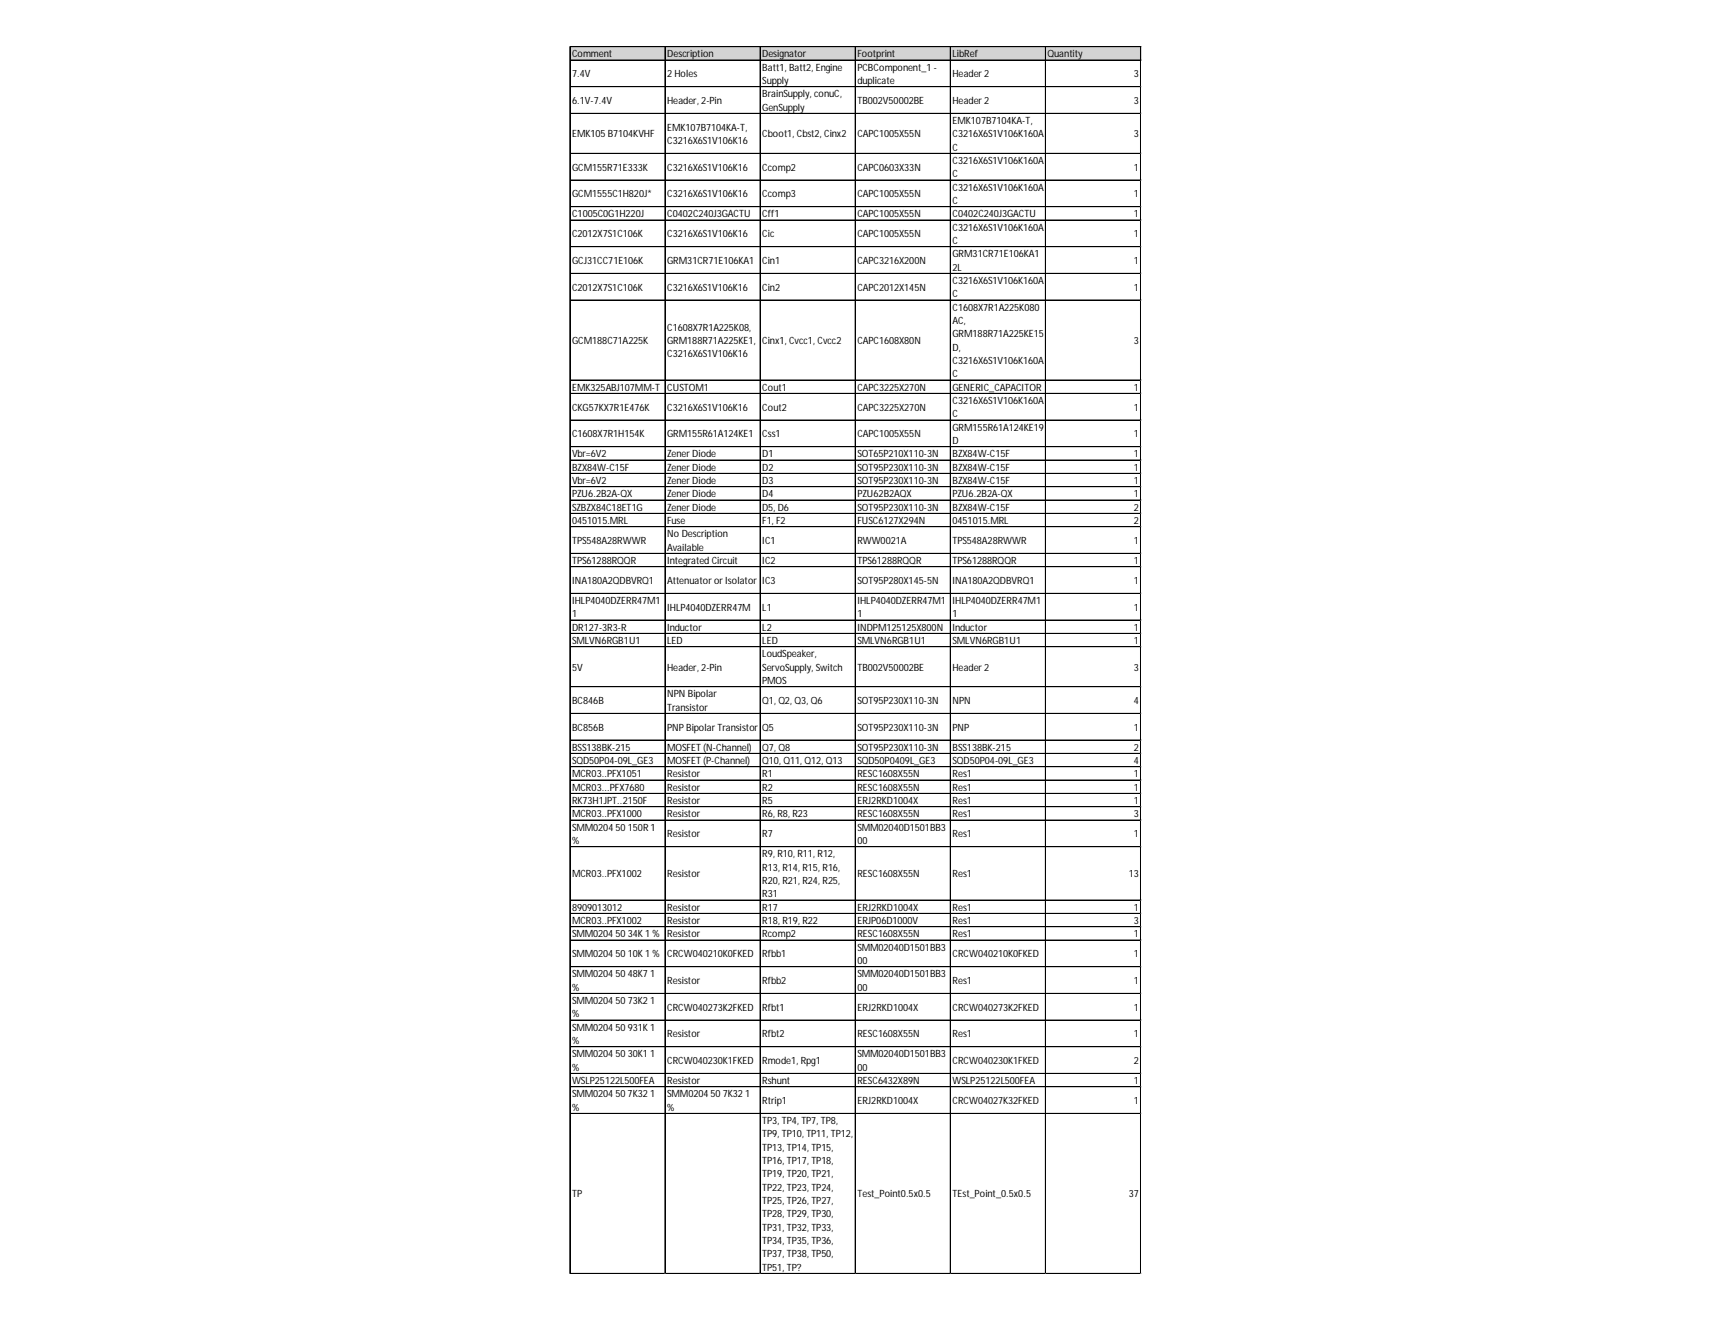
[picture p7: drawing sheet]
<svg xmlns="http://www.w3.org/2000/svg" width="279mm" height="216mm" viewBox="0 0 279 216" stroke-linecap="round" stroke-linejoin="round" font-family="sans-serif">
<defs><g id="words">
<g font-size="1.6">
<text x="93.3" y="9.4">Comment</text>
<text x="108.8" y="9.4">Description</text>
<text x="124.3" y="9.4">Designator</text>
<text x="124.3" y="11.5">Batt1, Batt2, Engine</text>
<text x="139.8" y="9.4">Footprint</text>
<text x="139.8" y="11.5">PCBComponent_1 -</text>
<text x="155.4" y="9.4">LibRef</text>
<text x="170.9" y="9.4">Quantity</text>
<text x="93.3" y="12.6">7.4V</text>
<text x="93.3" y="17">6.1V-7.4V</text>
<text x="108.8" y="12.6">2 Holes</text>
<text x="108.8" y="17">Header, 2-Pin</text>
<text x="124.3" y="13.7">Supply</text>
<text x="124.3" y="15.9">BrainSupply, conuC,</text>
<text x="139.8" y="13.7">duplicate</text>
<text x="139.8" y="17">TB002V50002BE</text>
<text x="155.4" y="12.6">Header2</text>
<text x="155.4" y="17">Header2</text>
<text x="184.9" y="12.6">3</text>
<text x="184.9" y="17">3</text>
<text x="93.3" y="22.4">EMK105 B7104KVHF</text>
<text x="108.8" y="21.3">EMK107B7104KA-T,</text>
<text x="108.8" y="23.5">C3216X6S1V106K16</text>
<text x="124.3" y="18.1">GenSupply</text>
<text x="124.3" y="22.4">Cboot1, Cbst2, Cinx2</text>
<text x="139.8" y="22.4">CAPC1005X55N</text>
<text x="155.4" y="20.2">EMK107B7104KA-T,</text>
<text x="155.4" y="22.4">C3216X6S1V106K160A</text>
<text x="184.9" y="22.4">3</text>
<text x="93.3" y="27.8">GCM155R71E333K</text>
<text x="108.8" y="27.8">C3216X6S1V106K16</text>
<text x="124.3" y="27.8">Ccomp2</text>
<text x="139.8" y="27.8">CAPC0603X33N</text>
<text x="155.4" y="24.6">C</text>
<text x="155.4" y="26.8">C3216X6S1V106K160A</text>
<text x="155.4" y="28.9">C</text>
<text x="184.9" y="27.8">1</text>
<text x="93.3" y="32.2">GCM1555C1H820J*</text>
<text x="93.3" y="35.5">C1005C0G1H220J</text>
<text x="108.8" y="32.2">C3216X6S1V106K16</text>
<text x="108.8" y="35.5">C0402C240J3GACTU</text>
<text x="124.3" y="32.2">Ccomp3</text>
<text x="124.3" y="35.5">Cff1</text>
<text x="139.8" y="32.2">CAPC1005X55N</text>
<text x="139.8" y="35.5">CAPC1005X55N</text>
<text x="155.4" y="31.1">C3216X6S1V106K160A</text>
<text x="155.4" y="33.3">C</text>
<text x="155.4" y="35.5">C0402C240J3GACTU</text>
<text x="184.9" y="32.2">1</text>
<text x="184.9" y="35.5">1</text>
<text x="93.3" y="38.7">C2012X7S1C106K</text>
<text x="108.8" y="38.7">C3216X6S1V106K16</text>
<text x="124.3" y="38.7">Cic</text>
<text x="139.8" y="38.7">CAPC1005X55N</text>
<text x="155.4" y="37.6">C3216X6S1V106K160A</text>
<text x="155.4" y="39.8">C</text>
<text x="155.4" y="42">GRM31CR71E106KA1</text>
<text x="184.9" y="38.7">1</text>
<text x="93.3" y="43.1">GCJ31CC71E106K</text>
<text x="93.3" y="47.4">C2012X7S1C106K</text>
<text x="108.8" y="43.1">GRM31CR71E106KA1</text>
<text x="108.8" y="47.4">C3216X6S1V106K16</text>
<text x="124.3" y="43.1">Cin1</text>
<text x="124.3" y="47.4">Cin2</text>
<text x="139.8" y="43.1">CAPC3216X200N</text>
<text x="139.8" y="47.4">CAPC2012X145N</text>
<text x="155.4" y="44.2">2L</text>
<text x="155.4" y="46.3">C3216X6S1V106K160A</text>
<text x="184.9" y="43.1">1</text>
<text x="184.9" y="47.4">1</text>
<text x="108.8" y="54">C1608X7R1A225K08,</text>
<text x="155.4" y="48.5">C</text>
<text x="155.4" y="50.7">C1608X7R1A225K080</text>
<text x="155.4" y="52.9">AC,</text>
<text x="93.3" y="56.1">GCM188C71A225K</text>
<text x="108.8" y="56.1">GRM188R71A225KE1,</text>
<text x="108.8" y="58.3">C3216X6S1V106K16</text>
<text x="124.3" y="56.1">Cinx1, Cvcc1, Cvcc2</text>
<text x="139.8" y="56.1">CAPC1608X80N</text>
<text x="155.4" y="55">GRM188R71A225KE15</text>
<text x="155.4" y="57.2">D,</text>
<text x="155.4" y="59.4">C3216X6S1V106K160A</text>
<text x="184.9" y="56.1">3</text>
<text x="93.3" y="63.7">EMK325ABJ107MM-T</text>
<text x="108.8" y="63.7">CUSTOM1</text>
<text x="124.3" y="63.7">Cout1</text>
<text x="139.8" y="63.7">CAPC3225X270N</text>
<text x="155.4" y="61.6">C</text>
<text x="155.4" y="63.7">GENERIC_CAPACITOR</text>
<text x="155.4" y="65.9">C3216X6S1V106K160A</text>
<text x="184.9" y="63.7">1</text>
<text x="93.3" y="67">CKG57KX7R1E476K</text>
<text x="93.3" y="71.4">C1608X7R1H154K</text>
<text x="108.8" y="67">C3216X6S1V106K16</text>
<text x="108.8" y="71.4">GRM155R61A124KE1</text>
<text x="124.3" y="67">Cout2</text>
<text x="124.3" y="71.4">Css1</text>
<text x="139.8" y="67">CAPC3225X270N</text>
<text x="139.8" y="71.4">CAPC1005X55N</text>
<text x="155.4" y="68.1">C</text>
<text x="155.4" y="70.3">GRM155R61A124KE19</text>
<text x="184.9" y="67">1</text>
<text x="184.9" y="71.4">1</text>
<text x="93.3" y="74.6">Vbr=6V2</text>
<text x="93.3" y="76.8">BZX84W-C15F</text>
<text x="108.8" y="74.6">ZenerDiode</text>
<text x="108.8" y="76.8">ZenerDiode</text>
<text x="124.3" y="74.6">D1</text>
<text x="124.3" y="76.8">D2</text>
<text x="139.8" y="74.6">SOT65P210X110-3N</text>
<text x="139.8" y="76.8">SOT95P230X110-3N</text>
<text x="155.4" y="72.5">D</text>
<text x="155.4" y="74.6">BZX84W-C15F</text>
<text x="155.4" y="76.8">BZX84W-C15F</text>
<text x="184.9" y="74.6">1</text>
<text x="184.9" y="76.8">1</text>
<text x="93.3" y="79">Vbr=6V2</text>
<text x="93.3" y="81.2">PZU6.2B2A-QX</text>
<text x="93.3" y="83.3">SZBZX84C18ET1G</text>
<text x="108.8" y="79">ZenerDiode</text>
<text x="108.8" y="81.2">ZenerDiode</text>
<text x="108.8" y="83.3">ZenerDiode</text>
<text x="124.3" y="79">D3</text>
<text x="124.3" y="81.2">D4</text>
<text x="124.3" y="83.3">D5, D6</text>
<text x="139.8" y="79">SOT95P230X110-3N</text>
<text x="139.8" y="81.2">PZU62B2AQX</text>
<text x="139.8" y="83.3">SOT95P230X110-3N</text>
<text x="155.4" y="79">BZX84W-C15F</text>
<text x="155.4" y="81.2">PZU6.2B2A-QX</text>
<text x="155.4" y="83.3">BZX84W-C15F</text>
<text x="184.9" y="79">1</text>
<text x="184.9" y="81.2">1</text>
<text x="184.9" y="83.3">2</text>
<text x="93.3" y="85.5">0451015.MRL</text>
<text x="93.3" y="88.8">TPS548A28RWWR</text>
<text x="108.8" y="85.5">Fuse</text>
<text x="108.8" y="87.7">No Description</text>
<text x="108.8" y="89.9">Available</text>
<text x="124.3" y="85.5">F1, F2</text>
<text x="124.3" y="88.8">IC1</text>
<text x="139.8" y="85.5">FUSC6127X294N</text>
<text x="139.8" y="88.8">RWW0021A</text>
<text x="155.4" y="85.5">0451015.MRL</text>
<text x="155.4" y="88.8">TPS548A28RWWR</text>
<text x="184.9" y="85.5">2</text>
<text x="184.9" y="88.8">1</text>
<text x="93.3" y="92">TPS61288RQQR</text>
<text x="93.3" y="95.3">INA180A2QDBVRQ1</text>
<text x="108.8" y="92">Integrated Circuit</text>
<text x="108.8" y="95.3">AttenuatororIsolator</text>
<text x="124.3" y="92">IC2</text>
<text x="124.3" y="95.3">IC3</text>
<text x="139.8" y="92">TPS61288RQQR</text>
<text x="139.8" y="95.3">SOT95P280X145-5N</text>
<text x="155.4" y="92">TPS61288RQQR</text>
<text x="155.4" y="95.3">INA180A2QDBVRQ1</text>
<text x="184.9" y="92">1</text>
<text x="184.9" y="95.3">1</text>
<text x="93.3" y="98.6">IHLP4040DZERR47M1</text>
<text x="93.3" y="100.7">1</text>
<text x="108.8" y="99.7">IHLP4040DZERR47M</text>
<text x="124.3" y="99.7">L1</text>
<text x="139.8" y="98.6">IHLP4040DZERR47M1</text>
<text x="139.8" y="100.7">1</text>
<text x="155.4" y="98.6">IHLP4040DZERR47M1</text>
<text x="155.4" y="100.7">1</text>
<text x="184.9" y="99.7">1</text>
<text x="93.3" y="102.9">DR127-3R3-R</text>
<text x="93.3" y="105.1">SMLVN6RGB1U1</text>
<text x="108.8" y="102.9">Inductor</text>
<text x="108.8" y="105.1">LED</text>
<text x="124.3" y="102.9">L2</text>
<text x="124.3" y="105.1">LED</text>
<text x="124.3" y="107.3">LoudSpeaker,</text>
<text x="139.8" y="102.9">INDPM125125X800N</text>
<text x="139.8" y="105.1">SMLVN6RGB1U1</text>
<text x="155.4" y="102.9">Inductor</text>
<text x="155.4" y="105.1">SMLVN6RGB1U1</text>
<text x="184.9" y="102.9">1</text>
<text x="184.9" y="105.1">1</text>
<text x="93.3" y="109.4">5V</text>
<text x="108.8" y="109.4">Header, 2-Pin</text>
<text x="108.8" y="113.8">NPN Bipolar</text>
<text x="124.3" y="109.4">ServoSupply, Switch</text>
<text x="124.3" y="111.6">PMOS</text>
<text x="139.8" y="109.4">TB002V50002BE</text>
<text x="155.4" y="109.4">Header2</text>
<text x="184.9" y="109.4">3</text>
<text x="93.3" y="114.9">BC846B</text>
<text x="93.3" y="119.2">BC856B</text>
<text x="108.8" y="116">Transistor</text>
<text x="108.8" y="119.2">PNPBipolarTransistor</text>
<text x="124.3" y="114.9">Q1, Q2, Q3, Q6</text>
<text x="124.3" y="119.2">Q5</text>
<text x="139.8" y="114.9">SOT95P230X110-3N</text>
<text x="139.8" y="119.2">SOT95P230X110-3N</text>
<text x="155.4" y="114.9">NPN</text>
<text x="155.4" y="119.2">PNP</text>
<text x="184.9" y="114.9">4</text>
<text x="184.9" y="119.2">1</text>
<text x="93.3" y="122.5">BSS138BK-215</text>
<text x="93.3" y="124.7">SQD50P04-09L_GE3</text>
<text x="108.8" y="122.5">MOSFET (N-Channel)</text>
<text x="108.8" y="124.7">MOSFET (P-Channel)</text>
<text x="124.3" y="122.5">Q7, Q8</text>
<text x="124.3" y="124.7">Q10, Q11, Q12, Q13</text>
<text x="139.8" y="122.5">SOT95P230X110-3N</text>
<text x="139.8" y="124.7">SQD50P0409L_GE3</text>
<text x="155.4" y="122.5">BSS138BK-215</text>
<text x="155.4" y="124.7">SQD50P04-09L_GE3</text>
<text x="184.9" y="122.5">2</text>
<text x="184.9" y="124.7">4</text>
<text x="93.3" y="126.9">MCR03..PFX1051</text>
<text x="93.3" y="129">MCR03...PFX7680</text>
<text x="93.3" y="131.2">RK73H1JPT..2150F</text>
<text x="108.8" y="126.9">Resistor</text>
<text x="108.8" y="129">Resistor</text>
<text x="108.8" y="131.2">Resistor</text>
<text x="124.3" y="126.9">R1</text>
<text x="124.3" y="129">R2</text>
<text x="124.3" y="131.2">R5</text>
<text x="139.8" y="126.9">RESC1608X55N</text>
<text x="139.8" y="129">RESC1608X55N</text>
<text x="139.8" y="131.2">ERJ2RKD1004X</text>
<text x="155.4" y="126.9">Res1</text>
<text x="155.4" y="129">Res1</text>
<text x="155.4" y="131.2">Res1</text>
<text x="184.9" y="126.9">1</text>
<text x="184.9" y="129">1</text>
<text x="184.9" y="131.2">1</text>
<text x="93.3" y="133.4">MCR03..PFX1000</text>
<text x="93.3" y="135.6">SMM0204 50 150R1</text>
<text x="93.3" y="137.7">%</text>
<text x="108.8" y="133.4">Resistor</text>
<text x="108.8" y="136.6">Resistor</text>
<text x="124.3" y="133.4">R6, R8, R23</text>
<text x="124.3" y="136.6">R7</text>
<text x="139.8" y="133.4">RESC1608X55N</text>
<text x="139.8" y="135.6">SMM02040D1501BB3</text>
<text x="139.8" y="137.7">00</text>
<text x="155.4" y="133.4">Res1</text>
<text x="155.4" y="136.6">Res1</text>
<text x="184.9" y="133.4">3</text>
<text x="184.9" y="136.6">1</text>
<text x="93.3" y="143.2">MCR03..PFX1002</text>
<text x="108.8" y="143.2">Resistor</text>
<text x="124.3" y="139.9">R9, R10, R11, R12,</text>
<text x="124.3" y="142.1">R13, R14, R15, R16,</text>
<text x="139.8" y="143.2">RESC1608X55N</text>
<text x="155.4" y="143.2">Res1</text>
<text x="184.1" y="143.2">13</text>
<text x="93.3" y="148.6">8909013012</text>
<text x="108.8" y="148.6">Resistor</text>
<text x="124.3" y="144.3">R20, R21, R24, R25,</text>
<text x="124.3" y="146.4">R31</text>
<text x="124.3" y="148.6">R17</text>
<text x="139.8" y="148.6">ERJ2RKD1004X</text>
<text x="155.4" y="148.6">Res1</text>
<text x="184.9" y="148.6">1</text>
<text x="93.3" y="150.8">MCR03..PFX1002</text>
<text x="93.3" y="153">SMM0204 50 34K1 %</text>
<text x="108.8" y="150.8">Resistor</text>
<text x="108.8" y="153">Resistor</text>
<text x="124.3" y="150.8">R18, R19, R22</text>
<text x="124.3" y="153">Rcomp2</text>
<text x="139.8" y="150.8">ERJP06D1000V</text>
<text x="139.8" y="153">RESC1608X55N</text>
<text x="139.8" y="155.1">SMM02040D1501BB3</text>
<text x="155.4" y="150.8">Res1</text>
<text x="155.4" y="153">Res1</text>
<text x="184.9" y="150.8">3</text>
<text x="184.9" y="153">1</text>
<text x="93.3" y="156.2">SMM0204 50 10K1 %</text>
<text x="93.3" y="159.5">SMM0204 50 48K7 1</text>
<text x="93.3" y="161.7">%</text>
<text x="108.8" y="156.2">CRCW040210K0FKED</text>
<text x="108.8" y="160.6">Resistor</text>
<text x="124.3" y="156.2">Rfbb1</text>
<text x="124.3" y="160.6">Rfbb2</text>
<text x="139.8" y="157.3">00</text>
<text x="139.8" y="159.5">SMM02040D1501BB3</text>
<text x="139.8" y="161.7">00</text>
<text x="155.4" y="156.2">CRCW040210K0FKED</text>
<text x="155.4" y="160.6">Res1</text>
<text x="184.9" y="156.2">1</text>
<text x="184.9" y="160.6">1</text>
<text x="93.3" y="163.8">SMM0204 50 73K2 1</text>
<text x="93.3" y="166">%</text>
<text x="108.8" y="164.9">CRCW040273K2FKED</text>
<text x="124.3" y="164.9">Rfbt1</text>
<text x="139.8" y="164.9">ERJ2RKD1004X</text>
<text x="155.4" y="164.9">CRCW040273K2FKED</text>
<text x="184.9" y="164.9">1</text>
<text x="93.3" y="168.2">SMM0204 50 931K1</text>
<text x="93.3" y="170.4">%</text>
<text x="93.3" y="172.5">SMM0204 50 30K1 1</text>
<text x="108.8" y="169.3">Resistor</text>
<text x="108.8" y="173.6">CRCW040230K1FKED</text>
<text x="124.3" y="169.3">Rfbt2</text>
<text x="124.3" y="173.6">Rmode1, Rpg1</text>
<text x="139.8" y="169.3">RESC1608X55N</text>
<text x="139.8" y="172.5">SMM02040D1501BB3</text>
<text x="155.4" y="169.3">Res1</text>
<text x="155.4" y="173.6">CRCW040230K1FKED</text>
<text x="184.9" y="169.3">1</text>
<text x="184.9" y="173.6">2</text>
<text x="93.3" y="174.7">%</text>
<text x="93.3" y="176.9">WSLP25122L500FEA</text>
<text x="93.3" y="179.1">SMM0204 50 7K32 1</text>
<text x="108.8" y="176.9">Resistor</text>
<text x="108.8" y="179.1">SMM0204 50 7K32 1</text>
<text x="124.3" y="176.9">Rshunt</text>
<text x="139.8" y="174.7">00</text>
<text x="139.8" y="176.9">RESC6432X89N</text>
<text x="155.4" y="176.9">WSLP25122L500FEA</text>
<text x="184.9" y="176.9">1</text>
<text x="93.3" y="181.3">%</text>
<text x="108.8" y="181.3">%</text>
<text x="124.3" y="180.2">Rtrip1</text>
<text x="124.3" y="183.4">TP3, TP4, TP7, TP8,</text>
<text x="124.3" y="185.6">TP9, TP10, TP11, TP12,</text>
<text x="139.8" y="180.2">ERJ2RKD1004X</text>
<text x="155.4" y="180.2">CRCW04027K32FKED</text>
<text x="184.9" y="180.2">1</text>
<text x="124.3" y="187.8">TP13, TP14, TP15,</text>
<text x="124.3" y="190">TP16, TP17, TP18,</text>
<text x="93.3" y="195.4">TP</text>
<text x="124.3" y="192.1">TP19, TP20, TP21,</text>
<text x="124.3" y="194.3">TP22, TP23, TP24,</text>
<text x="124.3" y="196.5">TP25, TP26, TP27,</text>
<text x="139.8" y="195.4">Test_Point0.5x0.5</text>
<text x="155.4" y="195.4">TEst_Point_0.5x0.5</text>
<text x="184.1" y="195.4">37</text>
<text x="124.3" y="198.7">TP28, TP29, TP30,</text>
<text x="124.3" y="200.8">TP31, TP32, TP33,</text>
<text x="124.3" y="203">TP34, TP35, TP36,</text>
<text x="124.3" y="205.2">TP37, TP38, TP50,</text>
<text x="124.3" y="207.4">TP51, TP?</text>
</g>
</g></defs>
<path d="M93 7.7h93.2v2.2h-93.2z" fill="#d3d3d3"/>
<g fill="none" stroke="#000" stroke-width=".16">
<path d="M92.9 7.6v200.3M93 7.6v200.3M93 7.6h93.1M93 7.7h93.1M93 9.8h93.1M93 14.1h93.1M93 14.2h93.1M93 18.5h93.1M108.5 7.7v200.2M124 7.7v200.2M139.5 7.7v200.2M155 7.7v200.2"/>
<path d="M170.5 7.7v200.2M170.6 7.7v200.2M186 7.7v200.2M186.1 7.7v200.2M93 25h93.1M93 25.1h93.1M93 29.4h93.1M93 33.7h93.1M93 33.8h93.1M93 35.9h93.1M93 40.3h93.1M93 44.6h93.1"/>
<path d="M93 44.7h93.1M93 49h93.1M93 62h93.1M93 62.1h93.1M93 64.2h93.1M93 68.5h93.1M93 68.6h93.1M93 72.9h93.1M93 75.1h93.1M93 77.2h93.1M93 77.3h93.1M93 79.4h93.1"/>
<path d="M93 79.5h93.1M93 81.6h93.1M93 83.8h93.1M93 86h93.1M93 90.3h93.1M93 92.5h93.1M93 96.8h93.1M93 96.9h93.1M93 101.2h93.1M93 103.4h93.1M93 105.5h93.1M93 105.6h93.1"/>
<path d="M93 112.1h93.1M93 116.4h93.1M93 116.5h93.1M93 120.8h93.1M93 122.9h93.1M93 123h93.1M93 125.1h93.1M93 125.2h93.1M93 127.3h93.1M93 129.5h93.1M93 131.6h93.1M93 131.7h93.1"/>
<path d="M93 133.8h93.1M93 133.9h93.1M93 138.2h93.1M93 146.9h93.1M93 149.1h93.1M93 151.2h93.1M93 151.3h93.1M93 153.4h93.1M93 153.5h93.1M93 157.8h93.1M93 162.1h93.1M93 162.2h93.1"/>
<path d="M93 166.5h93.1M93 170.8h93.1M93 170.9h93.1M93 175.2h93.1M93 177.3h93.1M93 177.4h93.1M93 181.7h93.1M93 207.8h93.1"/>
</g>
<path d="M92.9 207.9h.1" fill="none" stroke="#d4d4d4" stroke-width=".16"/>
<path d="M92.9 207.9h.1z" fill="#d4d4d4"/>
<path d="M108.5 207.9h.1" fill="none" stroke="#d4d4d4" stroke-width=".16"/>
<path d="M124 207.9h.1" fill="none" stroke="#d4d4d4" stroke-width=".16"/>
<path d="M124 207.9h.1z" fill="#d4d4d4"/>
<path d="M139.5 207.9h.1" fill="none" stroke="#d4d4d4" stroke-width=".16"/>
<path d="M139.5 207.9h.1z" fill="#d4d4d4"/>
<path d="M155 207.9h.1" fill="none" stroke="#d4d4d4" stroke-width=".16"/>
<path d="M155 207.9h.1z" fill="#d4d4d4"/>
<path d="M170.5 207.9h.1" fill="none" stroke="#d4d4d4" stroke-width=".16"/>
<path d="M170.5 207.9h.1z" fill="#d4d4d4"/>
<path d="M186 207.9h.1" fill="none" stroke="#d4d4d4" stroke-width=".16"/>
<path d="M186 207.9h.1z" fill="#d4d4d4"/>
<path d="M186.1 14.1h.1" fill="none" stroke="#d4d4d4" stroke-width=".16"/>
<path d="M186.1 14.1l.1 .1z" fill="#d4d4d4"/>
<path d="M186.1 18.5h.1" fill="none" stroke="#d4d4d4" stroke-width=".16"/>
<path d="M186.1 18.5l.1 .1z" fill="#d4d4d4"/>
<path d="M186.1 25h.1" fill="none" stroke="#d4d4d4" stroke-width=".16"/>
<path d="M186.1 25l.1 .1z" fill="#d4d4d4"/>
<path d="M186.1 29.4h.1" fill="none" stroke="#d4d4d4" stroke-width=".16"/>
<path d="M186.1 29.4l.1 .1z" fill="#d4d4d4"/>
<path d="M186.1 33.7h.1" fill="none" stroke="#d4d4d4" stroke-width=".16"/>
<path d="M186.1 33.7l.1 .1z" fill="#d4d4d4"/>
<path d="M186.1 35.9h.1" fill="none" stroke="#d4d4d4" stroke-width=".16"/>
<path d="M186.1 35.9l.1 .1z" fill="#d4d4d4"/>
<path d="M186.1 40.3h.1" fill="none" stroke="#d4d4d4" stroke-width=".16"/>
<path d="M186.1 40.3h.1z" fill="#d4d4d4"/>
<path d="M186.1 44.6h.1" fill="none" stroke="#d4d4d4" stroke-width=".16"/>
<path d="M186.1 44.6l.1 .1z" fill="#d4d4d4"/>
<path d="M186.1 49h.1" fill="none" stroke="#d4d4d4" stroke-width=".16"/>
<path d="M186.1 49h.1z" fill="#d4d4d4"/>
<path d="M186.1 62h.1" fill="none" stroke="#d4d4d4" stroke-width=".16"/>
<path d="M186.1 62l.1 .1z" fill="#d4d4d4"/>
<path d="M186.1 64.2h.1" fill="none" stroke="#d4d4d4" stroke-width=".16"/>
<path d="M186.1 64.2l.1 .1z" fill="#d4d4d4"/>
<path d="M186.1 68.5h.1" fill="none" stroke="#d4d4d4" stroke-width=".16"/>
<path d="M186.1 68.5l.1 .1z" fill="#d4d4d4"/>
<path d="M186.1 72.9h.1" fill="none" stroke="#d4d4d4" stroke-width=".16"/>
<path d="M186.1 72.9l.1 .1z" fill="#d4d4d4"/>
<path d="M186.1 75.1h.1" fill="none" stroke="#d4d4d4" stroke-width=".16"/>
<path d="M186.1 75.1l.1 .1z" fill="#d4d4d4"/>
<path d="M186.1 77.2h.1" fill="none" stroke="#d4d4d4" stroke-width=".16"/>
<path d="M186.1 77.2l.1 .1z" fill="#d4d4d4"/>
<path d="M186.1 79.4h.1" fill="none" stroke="#d4d4d4" stroke-width=".16"/>
<path d="M186.1 79.4l.1 .1z" fill="#d4d4d4"/>
<path d="M186.1 81.6h.1" fill="none" stroke="#d4d4d4" stroke-width=".16"/>
<path d="M186.1 81.6l.1 .1z" fill="#d4d4d4"/>
<path d="M186.1 83.8h.1" fill="none" stroke="#d4d4d4" stroke-width=".16"/>
<path d="M186.1 83.8l.1 .1z" fill="#d4d4d4"/>
<path d="M186.1 86h.1" fill="none" stroke="#d4d4d4" stroke-width=".16"/>
<path d="M186.1 86h.1z" fill="#d4d4d4"/>
<path d="M186.1 90.3h.1" fill="none" stroke="#d4d4d4" stroke-width=".16"/>
<path d="M186.1 90.3l.1 .1z" fill="#d4d4d4"/>
<path d="M186.1 92.5h.1" fill="none" stroke="#d4d4d4" stroke-width=".16"/>
<path d="M186.1 92.5l.1 .1z" fill="#d4d4d4"/>
<path d="M186.1 96.8h.1" fill="none" stroke="#d4d4d4" stroke-width=".16"/>
<path d="M186.1 96.8l.1 .1z" fill="#d4d4d4"/>
<path d="M186.1 101.2h.1" fill="none" stroke="#d4d4d4" stroke-width=".16"/>
<path d="M186.1 101.2l.1 .1z" fill="#d4d4d4"/>
<path d="M186.1 103.4h.1" fill="none" stroke="#d4d4d4" stroke-width=".16"/>
<path d="M186.1 103.4h.1z" fill="#d4d4d4"/>
<path d="M186.1 105.5h.1" fill="none" stroke="#d4d4d4" stroke-width=".16"/>
<path d="M186.1 105.5l.1 .1z" fill="#d4d4d4"/>
<path d="M186.1 112.1h.1" fill="none" stroke="#d4d4d4" stroke-width=".16"/>
<path d="M186.1 112.1l.1 .1z" fill="#d4d4d4"/>
<path d="M186.1 116.4h.1" fill="none" stroke="#d4d4d4" stroke-width=".16"/>
<path d="M186.1 116.4l.1 .1z" fill="#d4d4d4"/>
<path d="M186.1 120.8h.1" fill="none" stroke="#d4d4d4" stroke-width=".16"/>
<path d="M186.1 120.8l.1 .1z" fill="#d4d4d4"/>
<path d="M186.1 122.9h.1" fill="none" stroke="#d4d4d4" stroke-width=".16"/>
<path d="M186.1 122.9l.1 .1z" fill="#d4d4d4"/>
<path d="M186.1 125.1h.1" fill="none" stroke="#d4d4d4" stroke-width=".16"/>
<path d="M186.1 125.1l.1 .1z" fill="#d4d4d4"/>
<path d="M186.1 127.3h.1" fill="none" stroke="#d4d4d4" stroke-width=".16"/>
<path d="M186.1 127.3l.1 .1z" fill="#d4d4d4"/>
<path d="M186.1 129.5h.1" fill="none" stroke="#d4d4d4" stroke-width=".16"/>
<path d="M186.1 129.5l.1 .1z" fill="#d4d4d4"/>
<path d="M186.1 131.6h.1" fill="none" stroke="#d4d4d4" stroke-width=".16"/>
<path d="M186.1 131.6l.1 .1z" fill="#d4d4d4"/>
<path d="M186.1 133.8h.1" fill="none" stroke="#d4d4d4" stroke-width=".16"/>
<path d="M186.1 133.8l.1 .1z" fill="#d4d4d4"/>
<path d="M186.1 138.2h.1" fill="none" stroke="#d4d4d4" stroke-width=".16"/>
<path d="M186.1 138.2l.1 .1z" fill="#d4d4d4"/>
<path d="M186.1 146.9h.1" fill="none" stroke="#d4d4d4" stroke-width=".16"/>
<path d="M186.1 146.9l.1 .1z" fill="#d4d4d4"/>
<path d="M186.1 149.1h.1" fill="none" stroke="#d4d4d4" stroke-width=".16"/>
<path d="M186.1 149.1h.1z" fill="#d4d4d4"/>
<path d="M186.1 151.2h.1" fill="none" stroke="#d4d4d4" stroke-width=".16"/>
<path d="M186.1 151.2l.1 .1z" fill="#d4d4d4"/>
<path d="M186.1 153.4h.1" fill="none" stroke="#d4d4d4" stroke-width=".16"/>
<path d="M186.1 153.4l.1 .1z" fill="#d4d4d4"/>
<path d="M186.1 157.8h.1" fill="none" stroke="#d4d4d4" stroke-width=".16"/>
<path d="M186.1 157.8h.1z" fill="#d4d4d4"/>
<path d="M186.1 162.1h.1" fill="none" stroke="#d4d4d4" stroke-width=".16"/>
<path d="M186.1 162.1l.1 .1z" fill="#d4d4d4"/>
<path d="M186.1 166.5h.1" fill="none" stroke="#d4d4d4" stroke-width=".16"/>
<path d="M186.1 166.5l.1 .1z" fill="#d4d4d4"/>
<path d="M186.1 170.8h.1" fill="none" stroke="#d4d4d4" stroke-width=".16"/>
<path d="M186.1 170.8l.1 .1z" fill="#d4d4d4"/>
<path d="M186.1 175.2h.1" fill="none" stroke="#d4d4d4" stroke-width=".16"/>
<path d="M186.1 175.2l.1 .1z" fill="#d4d4d4"/>
<path d="M186.1 177.3h.1" fill="none" stroke="#d4d4d4" stroke-width=".16"/>
<path d="M186.1 177.3l.1 .1z" fill="#d4d4d4"/>
<path d="M186.1 181.7h.1" fill="none" stroke="#d4d4d4" stroke-width=".16"/>
<path d="M186.1 181.7l.1 .1z" fill="#d4d4d4"/>
<path d="M186.1 207.8h.1" fill="none" stroke="#d4d4d4" stroke-width=".16"/>
<path d="M186.1 207.8l.1 .1z" fill="#d4d4d4"/>
<use href="#words"/>
</svg>
